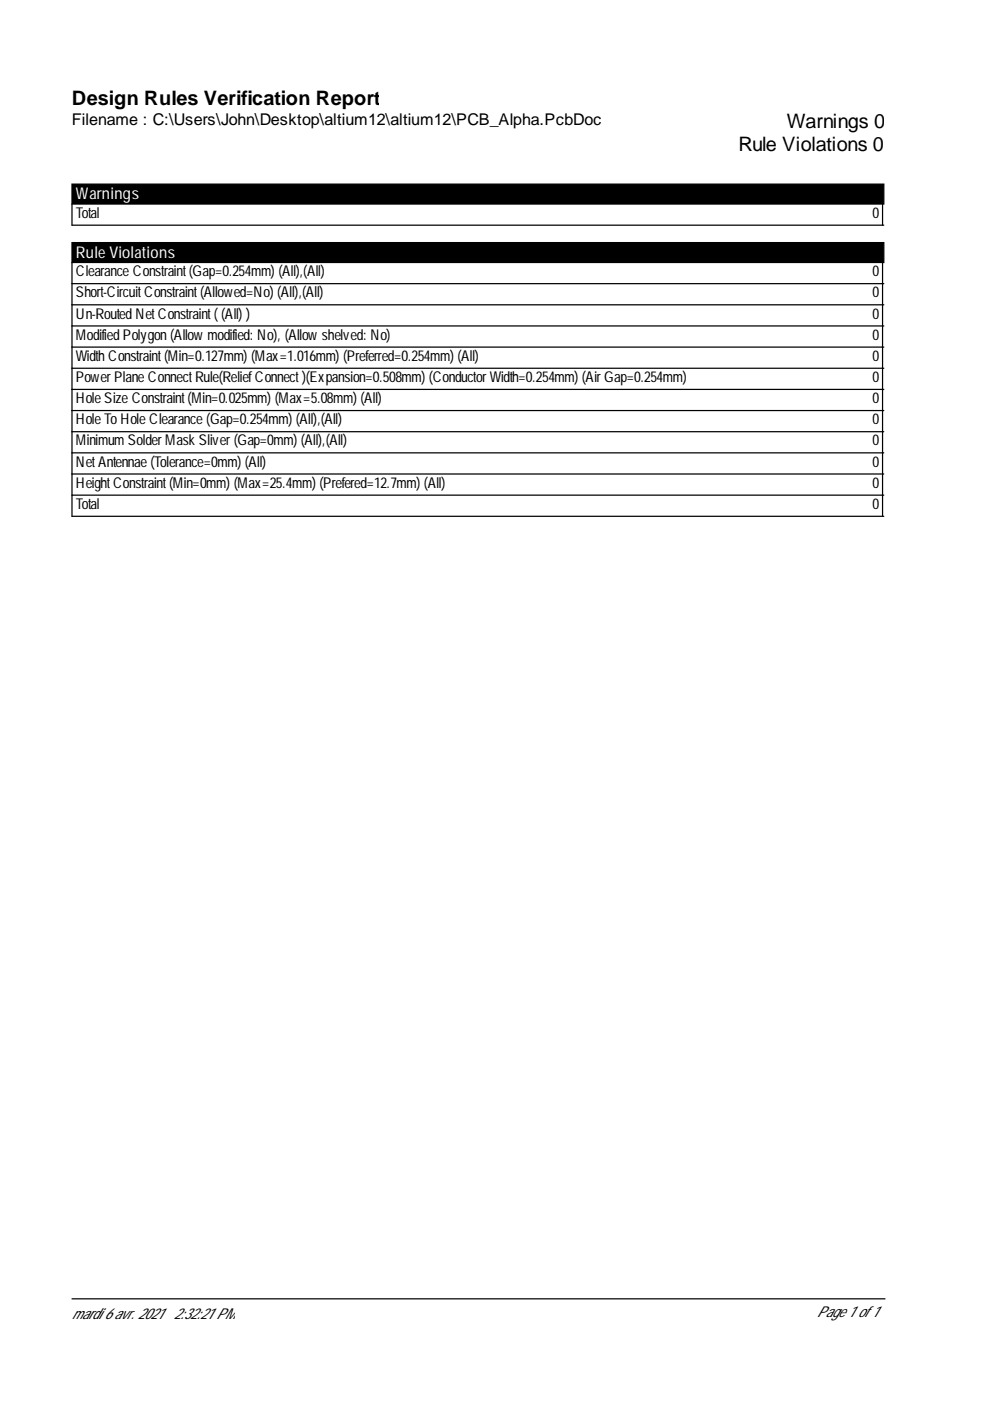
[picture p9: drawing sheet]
<svg xmlns="http://www.w3.org/2000/svg" width="210mm" height="297mm" viewBox="0 0 210 297" stroke-linecap="round" stroke-linejoin="round" font-family="sans-serif">
<defs><g id="words">
<g font-size="4.2">
<text x="15.3" y="22.3">Design Rules Verification Report</text>
<text x="166.9" y="27">Warnings 0</text>
<text x="156.6" y="32">Rule Violations 0</text>
</g>
<text font-size="3.4" x="15.3" y="26.6">Filename : C:\Users\John\Desktop\altium12\altium12\PCB_Alpha.PcbDoc</text>
<g font-size="3.4" fill="#fff">
<text x="16.1" y="42.2">Warnings</text>
<text x="16.1" y="54.6">Rule Violations</text>
</g>
<g font-size="3.2">
<text x="16.1" y="46.2">Total</text>
<text x="185" y="46.2">0</text>
<text x="16.1" y="58.6">Clearance Constraint (Gap=0.254mm) (All),(All)</text>
<text x="185" y="58.6">0</text>
<text x="16.1" y="63.1">Short-Circuit Constraint (Allowed=No) (All),(All)</text>
<text x="185" y="63.1">0</text>
<text x="16.1" y="67.5">Un-Routed Net Constraint ( (All) )</text>
<text x="185" y="67.5">0</text>
<text x="16.1" y="72">Modified Polygon (Allow modified: No), (Allow shelved: No)</text>
<text x="16.1" y="76.5">Width Constraint (Min=0.127mm) (Max=1.016mm) (Preferred=0.254mm) (All)</text>
<text x="185" y="72">0</text>
<text x="185" y="76.5">0</text>
<text x="16.1" y="81">Power Plane Connect Rule(ReliefConnect )(Expansion=0.508mm) (Conductor Width=0.254mm) (Air Gap=0.254mm)</text>
<text x="185" y="81">0</text>
<text x="16.1" y="85.5">Hole Size Constraint (Min=0.025mm) (Max=5.08mm) (All)</text>
<text x="16.1" y="90">Hole To Hole Clearance (Gap=0.254mm) (All),(All)</text>
<text x="185" y="85.5">0</text>
<text x="185" y="90">0</text>
<text x="16.1" y="94.4">Minimum Solder Mask Sliver (Gap=0mm) (All),(All)</text>
<text x="185" y="94.4">0</text>
<text x="16.1" y="98.9">Net Antennae (Tolerance=0mm) (All)</text>
<text x="185" y="98.9">0</text>
<text x="16.1" y="103.4">Height Constraint (Min=0mm) (Max=25.4mm) (Prefered=12.7mm) (All)</text>
<text x="16.1" y="107.9">Total</text>
<text x="185" y="103.4">0</text>
<text x="185" y="107.9">0</text>
<text x="15.3" y="279.6">mardi 6 avr. 2021</text>
<text x="36.9" y="279.6">2:32:21 PM</text>
<text x="173.2" y="279.3">Page 1 of 1</text>
</g>
</g></defs>
<path d="M15.3 39h172.1v4.3h-172.1zM15.3 51.4h172.1v4.3h-172.1z" fill="#000" stroke="#000" stroke-width=".26"/>
<g fill="none" stroke="#000" stroke-width=".26">
<path d="M15.3 43.3v4.4h172.1M15.3 55.7v53.8h172.1M187.1 43.3v4.4M187.1 55.7v53.8M15.3 60.1h172.1M15.3 64.6h172.1M15.3 69.1h172.1M15.3 73.6h172.1M15.3 78.1h172.1M15.3 82.6h172.1M15.3 87h172.1M15.3 91.5h172.1"/>
<path d="M15.3 96h172.1M15.3 100.5h172.1M15.3 105h172.1M15.3 275.4h172.3"/>
</g>
<use href="#words"/>
</svg>
